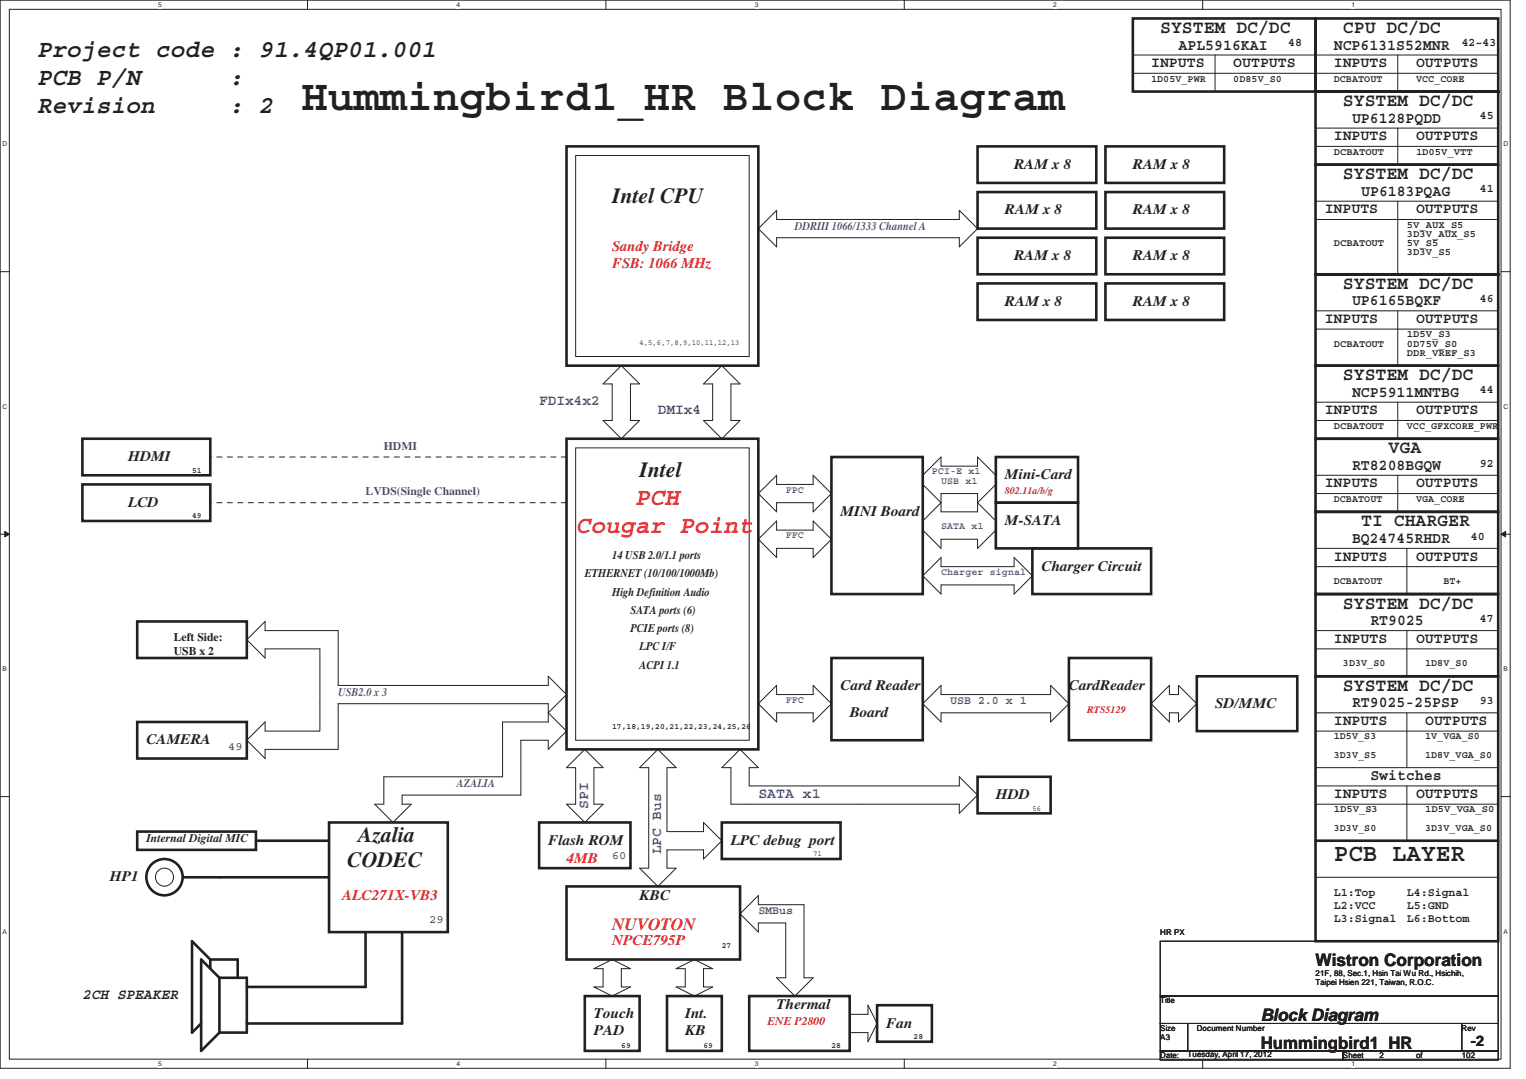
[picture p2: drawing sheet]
<svg xmlns="http://www.w3.org/2000/svg" width="297mm" height="210mm" viewBox="0 0 297 210" stroke-linecap="round" stroke-linejoin="round" font-family="sans-serif">
<defs><g id="words">
<text font-size="8.5" fill="#231f20" x="58.7" y="21.4">Hummingbird1_HR Block Diagram</text>
<g font-size="4.8" fill="#231f20">
<text x="7.2" y="11.1">Project code : 91.4QP01.001</text>
<text x="7.2" y="16.5">PCB P/N</text>
<text x="44.6" y="16.5">:</text>
<text x="7.2" y="22">Revision</text>
<text x="44.6" y="22">: 2</text>
<text x="259.6" y="167.6">PCB LAYER</text>
</g>
<g font-size="4.8" fill="#ed2024">
<text x="123.6" y="98.3">PCH</text>
<text x="112.1" y="103.7">Cougar Point</text>
</g>
<g font-size="4.2" fill="#231f20">
<text x="119.2" y="39.4">Intel CPU</text>
<text x="124.5" y="92.7">Intel</text>
<text x="69.7" y="163.9">Azalia</text>
<text x="67.6" y="168.8">CODEC</text>
</g>
<g font-size="3.5" fill="#231f20">
<text x="225.8" y="6.4">SYSTEM DC/DC</text>
<text x="261.4" y="6.4">CPU DC/DC</text>
<text x="261.4" y="20.7">SYSTEM DC/DC</text>
<text x="261.4" y="34.9">SYSTEM DC/DC</text>
<text x="261.4" y="56.2">SYSTEM DC/DC</text>
<text x="261.4" y="74">SYSTEM DC/DC</text>
<text x="270.3" y="88.2">VGA</text>
<text x="265" y="102.4">TI CHARGER</text>
<text x="261.4" y="118.4">SYSTEM DC/DC</text>
<text x="261.4" y="134.4">SYSTEM DC/DC</text>
</g>
<text font-size="3.3" fill="#ed2024" x="119.2" y="180.9">NUVOTON</text>
<g font-size="3.3" fill="#231f20">
<text x="256.1" y="188.1">Wistron Corporation</text>
<text x="245.4" y="198.7">Block Diagram</text>
<text x="245.4" y="204.1">Hummingbird1_HR</text>
</g>
<g font-size="3" fill="#231f20">
<text x="229.4" y="9.6">APL5916KAI</text>
<text x="259.6" y="9.6">NCP6131S52MNR</text>
<text x="263.2" y="23.9">UP6128PQDD</text>
<text x="265" y="38.1">UP6183PQAG</text>
<text x="263.2" y="59.4">UP6165BQKF</text>
<text x="263.2" y="77.2">NCP5911MNTBG</text>
<text x="263.2" y="91.4">RT8208BGQW</text>
<text x="263.2" y="105.7">BQ24745RHDR</text>
<text x="266.7" y="121.7">RT9025</text>
<text x="263.2" y="137.7">RT9025-25PSP</text>
<text x="266.7" y="151.9">Switches</text>
</g>
<g font-size="2.8" fill="#231f20">
<text x="224.1" y="13.1">INPUTS</text>
<text x="240.1" y="13.1">OUTPUTS</text>
<text x="259.6" y="13.1">INPUTS</text>
<text x="275.6" y="13.1">OUTPUTS</text>
<text x="259.6" y="27.3">INPUTS</text>
<text x="275.6" y="27.3">OUTPUTS</text>
<text x="197.4" y="32.8">RAM x 8</text>
<text x="220.5" y="32.8">RAM x 8</text>
<text x="195.6" y="41.7">RAM x 8</text>
<text x="220.5" y="41.7">RAM x 8</text>
<text x="257.8" y="41.5">INPUTS</text>
<text x="275.6" y="41.5">OUTPUTS</text>
<text x="197.4" y="50.6">RAM x 8</text>
<text x="220.5" y="50.6">RAM x 8</text>
<text x="195.6" y="59.5">RAM x 8</text>
<text x="220.5" y="59.5">RAM x 8</text>
<text x="257.8" y="62.9">INPUTS</text>
<text x="275.6" y="62.9">OUTPUTS</text>
<text x="257.8" y="80.6">INPUTS</text>
<text x="275.6" y="80.6">OUTPUTS</text>
<text x="24.9" y="89.7">HDMI</text>
<text x="195.6" y="93.3">Mini-Card</text>
<text x="257.8" y="94.9">INPUTS</text>
<text x="275.6" y="94.9">OUTPUTS</text>
<text x="24.9" y="98.6">LCD</text>
<text x="163.6" y="100.4">MINI Board</text>
<text x="195.6" y="102.2">M-SATA</text>
<text x="202.7" y="111.1">Charger Circuit</text>
<text x="259.6" y="109.1">INPUTS</text>
<text x="275.6" y="109.1">OUTPUTS</text>
<text x="259.6" y="125.1">INPUTS</text>
<text x="275.6" y="125.1">OUTPUTS</text>
<text x="163.6" y="134.2">Card Reader</text>
<text x="208.1" y="134.2">CardReader</text>
<text x="236.5" y="137.7">SD/MMC</text>
<text x="165.4" y="139.5">Board</text>
<text x="259.6" y="141.1">INPUTS</text>
<text x="277.4" y="141.1">OUTPUTS</text>
<text x="28.5" y="144.9">CAMERA</text>
<text x="193.8" y="155.5">HDD</text>
<text x="259.6" y="155.3">INPUTS</text>
<text x="275.6" y="155.3">OUTPUTS</text>
<text x="106.7" y="164.4">Flash ROM</text>
<text x="142.3" y="164.4">LPC debug port</text>
<text x="21.4" y="171.5">HP1</text>
<text x="124.5" y="175.1">KBC</text>
<text x="16" y="194.5">2CH SPEAKER</text>
<text x="151.2" y="196.4">Thermal</text>
<text x="115.6" y="198.2">Touch</text>
<text x="115.6" y="201.5">PAD</text>
<text x="133.4" y="198.2">Int.</text>
<text x="133.4" y="201.5">KB</text>
<text x="172.5" y="200">Fan</text>
<text x="286.3" y="203.6">-2</text>
</g>
<g font-size="2.8" fill="#ed2024">
<text x="119.2" y="48.8">Sandy Bridge</text>
<text x="119.2" y="52.2">FSB: 1066 MHz</text>
<text x="110.3" y="168">4MB</text>
<text x="66.6" y="175.1">ALC271X-VB3</text>
<text x="119.2" y="184">NPCE795P</text>
</g>
<g font-size="2.8" fill="#3953a4">
<text x="104.9" y="78.9">FDIx4x2</text>
<text x="128.1" y="80.6">DMIx4</text>
<text x="147.6" y="155.3">SATA x1</text>
<text x="114.5" y="157.4" transform="rotate(-90 114.5 157.4)">SPI</text>
<text x="128.7" y="166.3" transform="rotate(-90 128.7 166.3)">LPC Bus</text>
</g>
<g font-size="2.3" fill="#231f20">
<text x="250.7" y="9">48</text>
<text x="284.5" y="9">42~43</text>
<text x="288.1" y="23.2">45</text>
<text x="288.1" y="37.5">41</text>
<text x="288.1" y="58.8">46</text>
<text x="288.1" y="76.6">44</text>
<text x="288.1" y="90.8">92</text>
<text x="286.3" y="105">40</text>
<text x="113.8" y="112.3">ETHERNET (10/100/1000Mb)</text>
<text x="119.2" y="108.8">14 USB 2.0/1.1 ports</text>
<text x="119.2" y="115.9">High Definition Audio</text>
<text x="122.7" y="119.5">SATA ports (6)</text>
<text x="33.8" y="124.8">Left Side:</text>
<text x="122.7" y="123">PCIE ports (8)</text>
<text x="288.1" y="121">47</text>
<text x="33.8" y="127.5">USB x 2</text>
<text x="124.5" y="130.1">ACPI 1.1</text>
<text x="124.5" y="126.6">LPC I/F</text>
<text x="288.1" y="137">93</text>
<text x="44.5" y="145.9">49</text>
<text x="28.5" y="163.9">Internal Digital MIC</text>
<text x="119.2" y="167.3">60</text>
<text x="83.6" y="179.7">29</text>
<text x="259.6" y="174.4">L1:Top</text>
<text x="259.6" y="176.9">L2:VCC</text>
<text x="259.6" y="179.4">L3:Signal</text>
<text x="273.9" y="174.4">L4:Signal</text>
<text x="273.9" y="176.9">L5:GND</text>
<text x="273.9" y="179.4">L6:Bottom</text>
</g>
<g font-size="2.3" fill="#3953a4">
<text x="154.7" y="44.8">DDRIII 1066/1333 Channel A</text>
<text x="74.7" y="87.5">HDMI</text>
<text x="71.2" y="96.4">LVDS(Single Channel)</text>
<text x="65.8" y="135.5">USB2.0 x 3</text>
<text x="185" y="137">USB 2.0 x 1</text>
<text x="88.9" y="153.2">AZALIA</text>
<text x="147.6" y="177.9">SMBus</text>
</g>
<text font-size="2.3" fill="#ed2024" x="149.4" y="199.5">ENE P2800</text>
<g font-size="1.9" fill="#231f20">
<text x="224.1" y="15.9">1D05V_PWR</text>
<text x="240.1" y="15.9">0D85V_S0</text>
<text x="259.6" y="15.9">DCBATOUT</text>
<text x="275.6" y="15.9">VCC_CORE</text>
<text x="259.6" y="30.1">DCBATOUT</text>
<text x="275.6" y="30.1">1D05V_VTT</text>
<text x="259.6" y="47.9">DCBATOUT</text>
<text x="273.9" y="47.9">5V_S5</text>
<text x="273.9" y="46.1">3D3V_AUX_S5</text>
<text x="273.9" y="44.3">5V_AUX_S5</text>
<text x="273.9" y="49.7">3D3V_S5</text>
<text x="273.9" y="65.7">1D5V_S3</text>
<text x="259.6" y="67.4">DCBATOUT</text>
<text x="273.9" y="67.4">0D75V_S0</text>
<text x="273.9" y="69.2">DDR_VREF_S3</text>
<text x="259.6" y="83.4">DCBATOUT</text>
<text x="273.9" y="83.4">VCC_GFXCORE_PWR</text>
<text x="259.6" y="97.7">DCBATOUT</text>
<text x="275.6" y="97.7">VGA_CORE</text>
<text x="259.6" y="113.7">DCBATOUT</text>
<text x="281" y="113.7">BT+</text>
<text x="261.4" y="129.7">3D3V_S0</text>
<text x="277.4" y="129.7">1D8V_S0</text>
<text x="259.6" y="143.9">1D5V_S3</text>
<text x="277.4" y="143.9">1V_VGA_S0</text>
<text x="259.6" y="147.4">3D3V_S5</text>
<text x="277.4" y="147.4">1D8V_VGA_S0</text>
<text x="259.6" y="161.7">3D3V_S0</text>
<text x="259.6" y="158.1">1D5V_S3</text>
<text x="277.4" y="161.7">3D3V_VGA_S0</text>
<text x="277.4" y="158.1">1D5V_VGA_S0</text>
</g>
<g font-size="1.9" fill="#3953a4">
<text x="152.9" y="95.9">FPC</text>
<text x="181.4" y="92.3">PCI-E x1</text>
<text x="183.2" y="94.1">USB x1</text>
<text x="152.9" y="104.8">FFC</text>
<text x="183.2" y="103">SATA x1</text>
<text x="183.2" y="111.9">Charger signal</text>
<text x="152.9" y="136.8">FFC</text>
</g>
<g font-size="1.9" fill="#ed2024">
<text x="195.6" y="96.1">802.11a/b/g</text>
<text x="211.6" y="138.7">RTS5129</text>
</g>
<g font-size="1.6" fill="#231f20">
<text x="124.5" y="67.1">4,5,6,7,8,9,10,11,12,13</text>
<text x="37.4" y="92">51</text>
<text x="37.4" y="100.9">49</text>
<text x="119.2" y="141.8">17,18,19,20,21,22,23,24,25,26</text>
<text x="201" y="157.7">56</text>
<text x="158.3" y="166.6">71</text>
<text x="140.5" y="184.4">27</text>
<text x="225.8" y="181.9">HR PX</text>
<text x="256.1" y="189.9">21F, 88, Sec.1, Hsin Tai Wu Rd., Hsichih,</text>
<text x="256.1" y="191.8">Taipei Hsien 221, Taiwan, R.O.C.</text>
<text x="225.8" y="195.3">Title</text>
<text x="177.8" y="202.2">28</text>
<text x="225.8" y="200.6">Size</text>
<text x="225.8" y="202.4">A3</text>
<text x="233" y="200.6">Document Number</text>
<text x="284.5" y="200.6">Rev</text>
<text x="120.9" y="204">69</text>
<text x="136.9" y="204">69</text>
<text x="225.8" y="205.9">Date:</text>
<text x="231.2" y="205.6">Tuesday, April 17, 2012</text>
<text x="261.4" y="205.9">Sheet</text>
<text x="268.5" y="205.9">2</text>
<text x="275.6" y="205.9">of</text>
<text x="284.5" y="205.9">102</text>
</g>
<g font-size="1.6" fill="#fff">
<text x="259.6" y="116.8">26</text>
<text x="259.6" y="141.7">26</text>
<text x="160.1" y="204">2528</text>
</g>
<g font-size="1.3" fill="#231f20">
<text x="30.8" y="1.4">5</text>
<text x="88.9" y="1.4">4</text>
<text x="146.9" y="1.4">3</text>
<text x="205" y="1.4">2</text>
<text x="263.1" y="1.4">1</text>
<text x=".5" y="28.5">D</text>
<text x="292.6" y="28.5">D</text>
<text x=".5" y="79.5">C</text>
<text x="292.6" y="79.5">C</text>
<text x=".5" y="130.6">B</text>
<text x="292.6" y="130.6">B</text>
<text x=".5" y="181.7">A</text>
<text x="292.6" y="181.7">A</text>
<text x="30.8" y="207.4">5</text>
<text x="88.9" y="207.4">4</text>
<text x="146.9" y="207.4">3</text>
<text x="205" y="207.4">2</text>
<text x="263.1" y="207.4">1</text>
</g>
</g></defs>
<path d="M0 0h294v207.9h-294zM1.8 1.8h290.4v204.3h-290.4z" fill="none" stroke="#231f20" stroke-width=".19"/>
<g fill="#fff">
<path d="M30.8 .2h.7v1.4h-.7z"/>
<path d="M30.8 206.3h.7v1.4h-.7z"/>
</g>
<path d="M59.9 0v1.8M59.9 206.1v1.8" fill="none" stroke="#231f20" stroke-width=".19"/>
<g fill="#fff">
<path d="M88.9 .2h.6v1.4h-.6z"/>
<path d="M88.9 206.3h.6v1.4h-.6z"/>
</g>
<path d="M117.9 0v1.8M117.9 206.1v1.8" fill="none" stroke="#231f20" stroke-width=".19"/>
<g fill="#fff">
<path d="M146.9 .2h.7v1.4h-.7z"/>
<path d="M146.9 206.3h.7v1.4h-.7z"/>
</g>
<path d="M176 0v1.8M176 206.1v1.8" fill="none" stroke="#231f20" stroke-width=".19"/>
<g fill="#fff">
<path d="M205 .2h.7v1.4h-.7z"/>
<path d="M205 206.3h.7v1.4h-.7z"/>
</g>
<path d="M234.1 0v1.8M234.1 206.1v1.8" fill="none" stroke="#231f20" stroke-width=".19"/>
<g fill="#fff">
<path d="M263.1 .2h.7v1.4h-.7z"/>
<path d="M263.1 206.3h.7v1.4h-.7z"/>
<path d="M.5 27.3h.9v1.4h-.9z"/>
<path d="M292.6 27.3h.9v1.4h-.9z"/>
<path d="M.5 78.4h.9v1.4h-.9z"/>
<path d="M292.6 78.4h.9v1.4h-.9z"/>
</g>
<path d="M0 52.9h1.8M292.2 52.9h1.8" fill="none" stroke="#231f20" stroke-width=".19"/>
<g fill="#fff">
<path d="M.5 129.5h.8v1.4h-.8z"/>
<path d="M292.6 129.5h.9v1.4h-.9z"/>
</g>
<path d="M0 104h1.8M292.2 104h1.8" fill="none" stroke="#231f20" stroke-width=".19"/>
<path d="M.9 103.4l.9 .6-.9 .5z" fill="#231f20"/>
<path d="M.9 103.4l.9 .6-.9 .5z" fill="none" stroke="#231f20" stroke-width=".19"/>
<path d="M292.2 104l.9-.6v1.1z" fill="#231f20"/>
<path d="M292.2 104l.9-.6v1.1z" fill="none" stroke="#231f20" stroke-width=".19"/>
<g fill="#fff">
<path d="M.5 180.5h.8v1.4h-.8z"/>
<path d="M292.6 180.5h.9v1.4h-.9z"/>
</g>
<g fill="none" stroke="#231f20" stroke-width=".19">
<path d="M220.5 10.7h71.1M220.5 14.3h71.1M236.5 10.7v7.1M272.1 10.7v7.1M112.1 30.3h33.7v39.1h-33.7zM256.1 39.2h35.5M256.1 28.5h35.5M256.1 24.9h35.5M272.1 39.2v14.2M272.1 24.9v7.1M151.2 40.9v1.8h35.5v-1.8l3.6 3.6-3.6 3.5v-1.7h-35.5v1.7l-3.6-3.5zM256.1 42.7h35.5"/>
<path d="M117.4 74.7l3.5-3.5 3.6 3.5h-1.8v7.1h1.8l-3.6 3.6-3.5-3.6h1.8v-7.1zM136.9 74.7l3.6-3.5 3.6 3.5h-1.8v7.1h1.8l-3.6 3.6-3.6-3.6h1.8v-7.1zM256.1 64h35.5M256.1 60.5h35.5M256.1 78.3h35.5M272.1 78.3v7.1M272.1 60.5v10.7M112.1 87.2h33.7v56.9h-33.7zM147.6 96.1l3.6-3.6v1.8h7.1v-1.8l3.5 3.6-3.5 3.5v-1.8h-7.1v1.8zM179.6 92.5l3.6-3.6v1.8h7.1v-1.8l3.5 3.6M179.6 94.3l3.6 3.5M183.2 97.8v-1.7h7.1v1.7"/>
<path d="M183.2 97.8l-3.6 3.6M190.3 97.8v1.8h-7.1v-1.8M190.3 97.8l3.5 3.6M193.8 94.3l-3.5 3.5M256.1 92.5h35.5M256.1 96.1h35.5M256.1 81.8h35.5M272.1 92.5v7.1M147.6 104.9l3.6-3.5v1.8h7.1v-1.8l3.5 3.5-3.5 3.6v-1.8h-7.1v1.8zM179.6 112.1l3.6-3.6v1.8h14.2v-1.8l3.6 3.6-3.6 3.5v-1.8h-14.2v1.8zM179.6 103.2l3.6 3.5v-1.8h7.1v1.8l3.5-3.5M256.1 106.7h35.5"/>
<path d="M256.1 110.3h35.5M273.9 106.7v8.9M48 124.5l3.6-3.6v1.8h14.2v10.7h40.9v-1.8l3.6 3.6-3.6 3.5v-1.8h-40.9v8.9h-14.2v1.8l-3.6-3.5 3.6-3.6v1.8h10.7v-16h-10.7v1.8zM147.6 136.9l3.6-3.5v1.8h7.1v-1.8l3.5 3.5-3.5 3.6v-1.8h-7.1v1.8zM179.6 136.9l3.6-3.5v1.8h21.3v-1.8l3.6 3.5-3.6 3.6v-1.8h-21.3v1.8zM224.1 136.9l3.5-3.5v1.8h1.8v-1.8l3.6 3.5-3.6 3.6v-1.8h-1.8v1.8zM256.1 122.7h35.5M256.1 126.3h35.5M256.1 138.7h35.5M273.9 122.7v8.9M273.9 138.7v10.7M0 155h1.8"/>
<path d="M74.7 151.2h23.1v-10.7h8.9v-1.8l3.6 3.6-3.6 3.5v-1.7h-5.3v10.6h-23.1v1.8h1.7l-3.5 3.6-3.6-3.6h1.8zM110.3 149.4l3.5-3.6 3.6 3.6h-1.8v7.1h1.8l-3.6 3.6-3.5-3.6h1.8v-7.1zM124.5 149.4l3.6-3.6 3.5 3.6h-1.8v12.4h7.1v-1.7l3.6 3.5-3.6 3.6v-1.8h-7.1v3.5h1.8l-3.5 3.6-3.6-3.6h1.8v-19.5zM144.1 145.8l3.5 3.6h-1.8v3.5h40.9v-1.7l3.6 3.5-3.6 3.6v-1.8h-44.4v-7.1h-1.8zM256.1 142.3h35.5M256.1 152.9h35.5M256.1 156.5h35.5M256.1 149.4h35.5M273.9 152.9v10.7M292.2 155h1.8M144.1 177.8l3.5-3.5v1.8h8.9v14.2h1.8l-3.6 3.5-3.5-3.5h1.7v-10.7h-5.3v1.8zM256.1 170.7h35.5"/>
<path d="M115.6 188.5l3.6-1.8 3.5 1.8h-1.8v3.6h1.8l-3.5 1.7-3.6-1.7h1.8v-3.6zM131.6 188.5l3.6-1.8 3.5 1.8h-1.8v3.6h1.8l-3.5 1.7-3.6-1.7h1.8v-3.6zM165.4 197.4h3.5v-1.8l1.8 3.6-1.8 3.5v-1.7h-3.5M225.8 183.2h65.8v10.6h-65.8zM225.8 193.8h65.8v5.4h-65.8zM225.8 199.2h5.4v5.3h-5.4zM231.2 199.2h53.3v5.3h-53.3zM284.5 199.2h7.1v5.3h-7.1zM225.8 204.5h35.6v1.8h-35.6zM261.4 204.5h30.2v1.8h-30.2z"/>
<circle cx="32" cy="170.7" r="1.76"/>
</g>
<g fill="none" stroke="#231f20" stroke-width=".51">
<path d="M220.5 3.6h35.6v14.2h-35.6zM256.1 17.8h35.5v14.2h-35.5zM256.1 3.6h35.5v14.2h-35.5zM110.3 28.5h37.3v42.7h-37.3zM190.3 37.4h23.1v7.1h-23.1zM190.3 28.5h23.1v7.1h-23.1zM215.2 28.5h23.1v7.1h-23.1zM215.2 37.4h23.1v7.1h-23.1zM256.1 32h35.5v21.4h-35.5zM190.3 46.3h23.1v7.1h-23.1zM190.3 55.2h23.1v7.1h-23.1zM215.2 46.3h23.1v7.1h-23.1z"/>
<path d="M215.2 55.2h23.1v7.1h-23.1zM256.1 53.4h35.5v17.8h-35.5zM256.1 71.2h35.5v14.2h-35.5zM16 85.4h24.9v7.1h-24.9zM16 94.3h24.9v7.1h-24.9zM110.3 85.4h37.3v60.4h-37.3zM161.8 88.9h17.8v26.7h-17.8zM193.8 88.9h16v8.9h-16zM193.8 97.8h16v8.9h-16zM256.1 85.4h35.5v14.2h-35.5zM256.1 99.6h35.5v16h-35.5zM201 106.7h23.1v8.9h-23.1z"/>
<path d="M256.1 115.6h35.5v16h-35.5zM26.7 120.9h21.3v7.2h-21.3zM161.8 128.1h17.8v16h-17.8zM208.1 128.1h16v16h-16zM233 131.6h19.5v10.7h-19.5zM256.1 131.6h35.5v51.6h-35.5zM26.7 140.5h21.3v7.1h-21.3zM190.3 151.2h14.2v7.1h-14.2zM26.7 161.8h23.1v3.6h-23.1zM49.8 163.6h14.2M64 160.1h23.2v21.3h-23.2zM64 170.7h-28.4"/>
<path d="M104.9 160.1h17.8v8.8h-17.8zM110.3 172.5h33.8v14.2h-33.8zM140.5 160.1h23.1v7.1h-23.1zM256.1 163.6h35.5M40.9 186.7v1.8M40.9 186.7l-3.5-3.5v17.8l1.8-1.8M40.9 186.7h5.4v3.6M42.7 190.3l-3.5-3.6v17.8l3.5-3.5M42.7 190.3h5.3v10.7h-5.3M42.7 190.3v10.7M71.2 181.4v10.7h-23.2M78.3 181.4v17.8h-30.3"/>
<path d="M113.8 193.8h10.7v10.7h-10.7zM129.8 193.8h10.7v10.7h-10.7zM145.8 193.8h19.6v10.7h-19.6zM170.7 195.6h10.7v7.1h-10.7z"/>
<circle cx="32" cy="170.7" r="3.5"/>
</g>
<path d="M40.9 97.8h.1M40.9 88.9h.1M110.3 97.8h-69.4M110.3 88.9h-69.4" fill="none" stroke="#231f20" stroke-width=".19" stroke-dasharray="1 1 1 1 1 1 1 1"/>
<use href="#words"/>
</svg>
